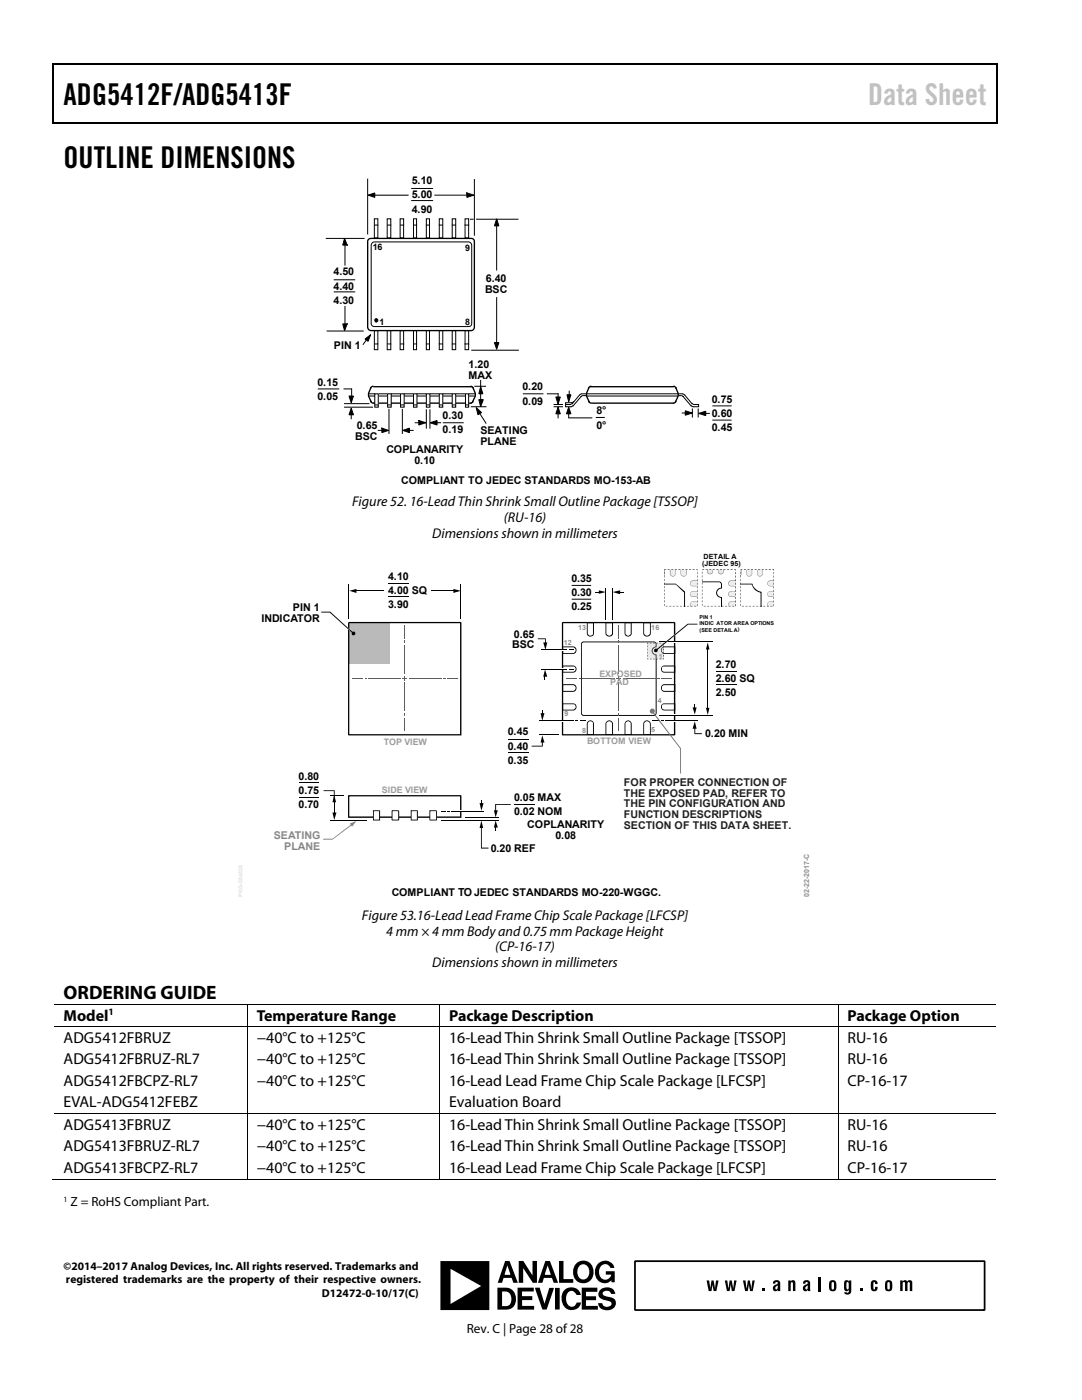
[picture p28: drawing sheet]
<svg xmlns="http://www.w3.org/2000/svg" width="216mm" height="279mm" viewBox="0 0 216 279" stroke-linecap="round" stroke-linejoin="round" font-family="sans-serif">
<defs><g id="words">
<g font-size="6">
<text x="12.7" y="21">ADG5412F/ADG5413F</text>
<text x="12.7" y="33.6">OUTLINE DIMENSIONS</text>
</g>
<text font-size="6" fill="#c0c0c0" x="173.2" y="21">Data Sheet</text>
<text font-size="3.9" x="12.7" y="199.3">ORDERING GUIDE</text>
<g font-size="3.2">
<text x="12.7" y="203.7">Model</text>
<text x="51.2" y="203.7">Temperature Range</text>
<text x="89.6" y="203.7">Package Description</text>
<text x="169.1" y="203.7">Package Option</text>
<text x="12.7" y="208.1">ADG5412FBRUZ</text>
<text x="51.2" y="208.1">−40°C to +125°C</text>
<text x="89.6" y="208.1">16-Lead Thin Shrink Small Outline Package [TSSOP]</text>
<text x="169.1" y="208.1">RU-16</text>
<text x="12.7" y="212.4">ADG5412FBRUZ-RL7</text>
<text x="51.2" y="212.4">−40°C to +125°C</text>
<text x="89.6" y="212.4">16-Lead Thin Shrink Small Outline Package [TSSOP]</text>
<text x="169.1" y="212.4">RU-16</text>
<text x="12.7" y="216.7">ADG5412FBCPZ-RL7</text>
<text x="12.7" y="221">EVAL-ADG5412FEBZ</text>
<text x="51.2" y="216.7">−40°C to +125°C</text>
<text x="89.6" y="216.7">16-Lead Lead Frame Chip Scale Package [LFCSP]</text>
<text x="89.6" y="221">Evaluation Board</text>
<text x="169.1" y="216.7">CP-16-17</text>
<text x="12.7" y="225.5">ADG5413FBRUZ</text>
<text x="51.2" y="225.5">−40°C to +125°C</text>
<text x="89.6" y="225.5">16-Lead Thin Shrink Small Outline Package [TSSOP]</text>
<text x="169.1" y="225.5">RU-16</text>
<text x="12.7" y="229.8">ADG5413FBRUZ-RL7</text>
<text x="51.2" y="229.8">−40°C to +125°C</text>
<text x="89.6" y="229.8">16-Lead Thin Shrink Small Outline Package [TSSOP]</text>
<text x="169.1" y="229.8">RU-16</text>
<text x="12.7" y="234.1">ADG5413FBCPZ-RL7</text>
<text x="51.2" y="234.1">−40°C to +125°C</text>
<text x="89.6" y="234.1">16-Lead Lead Frame Chip Scale Package [LFCSP]</text>
<text x="169.1" y="234.1">CP-16-17</text>
</g>
<g font-size="2.8">
<text x="70.3" y="101">Figure 52. 16-Lead Thin ShrinkSmall Outline Package [TSSOP]</text>
<text x="86.3" y="107.3">Dimensions shown in millimeters</text>
<text x="100.5" y="104.2">(RU-16)</text>
<text x="72.2" y="183.5">Figure 53.16-Lead Lead Frame Chip Scale Package [LFCSP]</text>
<text x="77.1" y="186.7">4 mm × 4 mm Body and 0.75 mm Package Height</text>
<text x="98.8" y="189.9">(CP-16-17)</text>
<text x="86.3" y="193">Dimensions shown in millimeters</text>
</g>
<g font-size="2.6">
<text x="14.1" y="240.8">Z = RoHS Compliant Part.</text>
<text x="93.2" y="266">Rev. C | Page 28 of 28</text>
</g>
<g font-size="2.3">
<text x="12.7" y="253.5">©2014–2017 Analog Devices, Inc. All rights reserved. Trademarks and</text>
<text x="13.2" y="256.1">registered trademarks are the property of their respective owners.</text>
<text x="64.2" y="258.8">D12472-0-10/17(C)</text>
</g>
<g font-size="2.1">
<text x="82.2" y="36.8">5.10</text>
<text x="82.2" y="39.6">5.00</text>
<text x="82.2" y="42.4">4.90</text>
<text x="66.6" y="55">4.50</text>
<text x="66.6" y="57.8">4.40</text>
<text x="96.8" y="58.5">BSC</text>
<text x="97" y="56.4">6.40</text>
<text x="66.6" y="60.7">4.30</text>
<text x="66.6" y="69.6">PIN 1</text>
<text x="63.4" y="77">0.15</text>
<text x="93.5" y="73.4">1.20</text>
<text x="93.5" y="75.6">MAX</text>
<text x="104.2" y="77.9">0.20</text>
<text x="63.4" y="79.8">0.05</text>
<text x="88.3" y="83.6">0.30</text>
<text x="104.2" y="80.8">0.09</text>
<text x="119" y="82.7">8°</text>
<text x="142" y="80.3">0.75</text>
<text x="142" y="83.2">0.60</text>
<text x="70.8" y="87.7">BSC</text>
<text x="71.2" y="85.6">0.65</text>
<text x="88.3" y="86.4">0.19</text>
<text x="95.9" y="86.7">SEATING</text>
<text x="95.9" y="88.8">PLANE</text>
<text x="119" y="85.6">0°</text>
<text x="142" y="86">0.45</text>
<text x="77.1" y="90.4">COPLANARITY</text>
<text x="82.7" y="92.5">0.10</text>
<text x="80.1" y="96.7">COMPLIANT TO JEDEC STANDARDS MO-153-AB</text>
<text x="77.4" y="115.7">4.10</text>
<text x="77.4" y="118.6">4.00 SQ</text>
<text x="114" y="116.1">0.35</text>
<text x="114" y="119">0.30</text>
<text x="52.2" y="124">INDICATOR</text>
<text x="58.5" y="121.9">PIN 1</text>
<text x="77.4" y="121.4">3.90</text>
<text x="114" y="121.8">0.25</text>
<text x="102.2" y="129.4">BSC</text>
<text x="102.6" y="127.3">0.65</text>
<text x="142.8" y="133.2">2.70</text>
<text x="142.8" y="136.1">2.60 SQ</text>
<text x="142.8" y="138.9">2.50</text>
<text x="101.3" y="146.8">0.45</text>
<text x="101.3" y="149.6">0.40</text>
<text x="140.7" y="147.1">0.20 MIN</text>
<text x="59.6" y="155.6">0.80</text>
<text x="101.3" y="152.4">0.35</text>
<text x="59.6" y="158.5">0.75</text>
<text x="59.6" y="161.3">0.70</text>
<text x="102.6" y="159.9">0.05 MAX</text>
<text x="102.6" y="162.7">0.02 NOM</text>
<text x="105.2" y="165.2">COPLANARITY</text>
<text x="110.8" y="167.4">0.08</text>
<text x="97.9" y="170">0.20 REF</text>
<text x="78.2" y="178.9">COMPLIANT TO JEDEC STANDARDS MO-220-WGGC.</text>
</g>
<g font-size="2.1" fill="#231f20">
<text x="124.5" y="156.8">FOR PROPER CONNECTION OF</text>
<text x="124.5" y="159">THE EXPOSED PAD, REFER TO</text>
<text x="124.5" y="161.1">THE PIN CONFIGURATION AND</text>
<text x="124.5" y="163.3">FUNCTION DESCRIPTIONS</text>
<text x="124.5" y="165.4">SECTION OF THIS DATA SHEET.</text>
</g>
<g font-size="2.1" fill="#86888b">
<text x="54.6" y="167.5">SEATING</text>
<text x="56.7" y="169.6">PLANE</text>
</g>
<text font-size="1.9" x="21.7" y="202.6">1</text>
<g font-size="1.8">
<text x="74.4" y="50">16</text>
<text x="92.8" y="50">9</text>
<text x="75.7" y="64.8">1</text>
<text x="92.8" y="64.8">8</text>
</g>
<g font-size="1.8" fill="#9a9c9e">
<text x="119.6" y="135.1">EXPOSED</text>
<text x="121.8" y="136.7">PAD</text>
<text x="76.6" y="148.6">TOP VIEW</text>
<text x="117.2" y="148.4">BOTTOM VIEW</text>
<text x="76.2" y="158.3">SIDE VIEW</text>
</g>
<text font-size="1.6" x="12.7" y="239.9">1</text>
<g font-size="1.4">
<text x="140.1" y="112.9">(JEDEC 95)</text>
<text x="140.4" y="111.5">DETAIL A</text>
</g>
<g font-size="1.4" fill="#888a8d">
<text x="115.3" y="125.7">13</text>
<text x="130" y="125.7">16</text>
<text x="112.5" y="128.8">12</text>
<text x="131.5" y="131.4">1</text>
<text x="112.6" y="143">9</text>
<text x="131.3" y="140.3">4</text>
<text x="116.2" y="146.2">8</text>
<text x="130" y="146.2">5</text>
</g>
<text font-size="1.4" fill="#8d8d8d" x="161.5" y="179.1" transform="rotate(-90 161.5 179.1)">02-22-2017-C</text>
<g font-size="1.1">
<text x="139.6" y="123.5">PIN 1</text>
<text x="139.6" y="124.8">INDIC ATOR AREA OPTIONS</text>
<text x="139.6" y="126.1">(SEE DETAIL A)</text>
</g>
</g></defs>
<path d="M10.5 12.7h.3v1h-.3zM198.8 12.7h.2v1h-.2zM198.8 12.7h.2v.3h-.2zM198.8 24.4h.2v.3h-.2z" fill="#000"/>
<path d="M10.5 12.8h188.3M10.7 13.7v11M198.9 13.7v11M10.5 24.5h188.3" fill="none" stroke="#000" stroke-width=".25"/>
<g fill="none" stroke="#000" stroke-width=".2">
<path d="M73.4 35.8v10.9M94.7 35.8v11.1M74.2 48.5l.5-.2h18.2a.93 .93 0 0 1 1.2 .7v14.4a1.62 1.62 0 0 1-.3 1.7l-18.2 .1a1.42 1.42 0 0 1-1.5-.4v-15.8zM74.7 43.7h.7v3.8h-.7zM74.8 44.9h.6M77.3 43.7h.7v3.8h-.7zM77.3 44.9h.7M79.8 43.7h.7v3.8h-.7zM79.9 44.9h.6M82.5 43.7h.6v3.8h-.6zM82.5 44.9h.6M85.1 43.7h.6v3.8h-.6z"/>
<path d="M85.1 44.9h.6M87.7 43.7h.6v3.8h-.6zM87.7 44.9h.6M90.2 43.7h.7v3.8h-.7zM90.2 44.9h.6M92.8 43.7h.7v3.8h-.7zM92.8 44.9h.7M93.9 43.8h.5M95.1 43.8h8.3M73.4 67.5l-.9 1.2M73.6 79h21.1M73.6 78.6h21.1"/>
<path d="M74.7 66h.7v3.8h-.7zM74.8 68.6h.6M77.3 66h.7v3.8h-.7zM77.3 68.6h.7M79.8 66h.7v3.8h-.7zM79.9 68.6h.6M82.5 66h.6v3.8h-.6zM82.5 68.6h.6M85.1 66h.6v3.8h-.6zM85.1 68.6h.6M87.7 66h.6v3.8h-.6zM87.7 68.6h.6"/>
<path d="M90.2 66h.7v3.8h-.7zM90.2 68.6h.6M92.8 66h.7v3.8h-.7zM92.8 68.6h.7M94.1 69.9h9.3M10.8 200.4h188M10.8 204.9h188M49.3 200.5v4.4M49.3 205v17.2M87.7 200.5v4.4M87.7 205v17.2M167.2 200.5v4.4"/>
<path d="M167.2 205v17.2M10.5 235.4h38.8M10.8 222.3h188M49.3 222.4v13.1M49.4 235.4h38.2M87.7 222.4v13.1M87.8 235.4h79.3M167.2 222.4v13.1M167.3 235.4h31.5"/>
</g>
<path d="M73.5 47.8l.6-.2h19.3a.99 .99 0 0 1 1.3 .6v16.1a1.73 1.73 0 0 1-.4 1.6l-18.7 .1a2.88 2.88 0 0 1-2.1-.2l-.1-.5v-16.9zM74 77.4l-.5 1.1v.5l.6 1.2M74.5 77.1l-.4 .2-.2 .2M74.6 77.2h19.5M93.9 77.1l.4 .2 .2 .2M94.4 77.4l.4 1.1v.5l-.5 1.2M74 80l.1 .3 .5 .2h19.4M94.4 80l-.1 .3-.4 .2" fill="none" stroke="#000" stroke-width=".27"/>
<g fill="#000" stroke="#000" stroke-width=".2">
<path d="M72.8 67.7l1.2-.9-.6 1.3z"/>
<circle cx="75.1" cy="63.9" r=".33"/>
</g>
<path d="M77.3 78.6h.8v2.7h-.8z" fill="#fff"/>
<path d="M77.3 78.6h.8v2.7h-.8zM77.3 80.8h.7" fill="none" stroke="#000" stroke-width=".2"/>
<path d="M79.9 78.6h.7v2.7h-.7z" fill="#fff"/>
<path d="M79.9 78.6h.7v2.7h-.7zM80 80.8h.5" fill="none" stroke="#000" stroke-width=".2"/>
<path d="M82.5 78.6h.7v2.7h-.7z" fill="#fff"/>
<path d="M82.5 78.6h.7v2.7h-.7zM82.6 80.8h.5" fill="none" stroke="#000" stroke-width=".2"/>
<path d="M85.1 78.6h.7v2.7h-.7z" fill="#fff"/>
<path d="M85.1 78.6h.7v2.7h-.7zM85.2 80.8h.5" fill="none" stroke="#000" stroke-width=".2"/>
<path d="M87.7 78.6h.6v2.7h-.6z" fill="#fff"/>
<path d="M87.7 78.6h.6v2.7h-.6zM87.7 80.8h.6" fill="none" stroke="#000" stroke-width=".2"/>
<path d="M90.2 78.6h.7v2.7h-.7z" fill="#fff"/>
<path d="M90.2 78.6h.7v2.7h-.7zM90.3 80.8h.5" fill="none" stroke="#000" stroke-width=".2"/>
<path d="M92.9 78.6h.6v2.7h-.6z" fill="#fff"/>
<g fill="none" stroke="#000" stroke-width=".2">
<path d="M70.2 77.6v2.2M92.9 78.6h.6v2.7h-.6zM94.7 77.1h2.2M95.5 79.8h.9l-.5 1.4zM95.9 75.9v4.7M95.9 77.2l.5 1.4h-.9zM68.7 81.3h5.6M68.7 80.6h4.9M70.1 82.3v1.3M75.5 85.9h1.4M76.2 85.4l1.3 .5-1.3 .4zM77.6 81.7v4.8"/>
<path d="M80.3 81.7v4.8M81 85.9h1.4M82.8 84.4h1.5M83.6 83.9l1.4 .5-1.4 .4zM85.1 81.8v3.6M85.8 81.8v3.6M86.5 84.4h1.4M92.9 80.8h.6M94 81.2h3M95.5 82.2l1.5 2.3M114.6 80.1l-.7 .3"/>
</g>
<path d="M69.6 79h.9l-.4 1.4zM70.1 81.4l.4 1.4h-.9zM80.4 85.9l1.3-.5v.9zM85.8 84.4l1.4-.5v.9zM95 81.3l1.1 1-.7 .5z" fill="#000" stroke="#000" stroke-width=".2"/>
<path d="M95.9 77.2l.5 1.4h-.9zM95.5 79.8h.9l-.5 1.4z" fill="#000"/>
<g fill="#000">
<path d="M76.2 85.4l1.3 .5-1.3 .4zM81 85.9h1.4z"/>
<path d="M83.6 83.9l1.4 .5-1.4 .4zM86.5 84.4h1.4z"/>
</g>
<path d="M112.9 80.4h.9l-.9 .3z" fill="#fff"/>
<g fill="none" stroke="#000" stroke-width=".2">
<path d="M74.1 38.9h7.3M82.1 37.6h4.2M86.8 38.9h6.6M93.2 38.5l1.4 .4-1.4 .5zM65.1 47.6h7.5M66.7 55.8h4.1M66.7 58.3h4.1M68.7 47.6l.6 1.3h-.9zM68.8 48v4.9M82.1 40h4.2M99.1 44.6v9.3M99.1 59.4v9.6"/>
<path d="M63.5 77.6h4.1M65.3 66.1h7.2M68.4 64.6h.9l-.6 1.4zM68.8 61.2v4.5M104.4 78.6h3.9M111.4 78.6v1.3M113.6 78.1v1.4M116 79.1l-1.6 1.9M116.3 79l-.4 .2M116.4 79h.5M116.9 78.6l-1.1 .1-1.6 1.9M117.1 78.6h18.1"/>
<path d="M117.1 79h18.1M135.4 78.6l1.1 .1 1.6 1.9M135.4 79h.4M135.9 79l.5 .2M136.3 79.1l1.6 1.9M88.5 84.4h3.9M110.6 81.2h1.6M110.6 80.7h1.6M111.4 82.1v1.3M113.5 83.4h4.6M113.5 82v1.3M113.7 80.7h-.8v.5h1"/>
<path d="M113.8 80.4h-.9v.3M114.2 80.5l-.5 .2M114.4 80.9l-.6 .3M119 83.3h1.6M136.1 82.4h1.4M138.1 80.5l.5 .2M138.2 81.6v1.6M138.5 80.7h.9v.5l-1.2-.1-.3-.2M139.3 81.6v1.6M140.1 82.5h1.4M142.2 81h3.7M142.2 83.8h3.7"/>
</g>
<path d="M117.5 77.4l-.5 1.1v.5l.6 1.2M117.8 77.2h16.5M118 77.1l-.4 .2-.2 .2M134.3 77.1l.5 .2 .2 .2M134.9 77.4l.4 1.1v.5l-.5 1.2M117.5 80l.1 .3 .5 .2M134.9 80l-.1 .3-.5 .2h-16.1" fill="none" stroke="#000" stroke-width=".27"/>
<path d="M73.4 38.9l1.4-.4v.9zM99.1 43.7l.4 1.4h-.8zM98.7 68.4h.8l-.4 1.3zM110.9 79.2h.9l-.4 1.4zM113.1 78.8h.8l-.4 1.4zM111.4 81.3l.4 1.3h-.9zM113.5 81.3l.4 1.3h-.9zM136.7 82l1.5 .4-1.5 .5zM139.4 82.5l1.4-.4v.9z" fill="#000" stroke="#000" stroke-width=".2"/>
<path d="M93.2 38.5l1.4 .4-1.4 .5zM74.1 38.9h7.3z" fill="#000"/>
<path d="M68.7 47.6l.6 1.3h-.9zM68.4 64.6h.9l-.6 1.4z" fill="#000"/>
<path d="M74.8 78.6h.7v2.7h-.7z" fill="#fff"/>
<path d="M68.6 77.6h1.5M74.8 78.6h.7v2.7h-.7zM109.2 78.6h2.2M74.9 80.8h.5M143 134h4M143 136.6h4" fill="none" stroke="#000" stroke-width=".2"/>
<path d="M69.7 124.4h8v8h-8z" fill="#b5b7b9"/>
<g fill="none" stroke="#000" stroke-width=".2">
<path d="M69.6 116.6v7M77.6 116.5h4M77.6 119.1h4M92 116.6v7M59.8 156.2h3.9M59.8 159.1h3.9M101.5 147.5h4.1M101.5 150.2h4.1M107.6 146.7h3.9M65.9 163.7h7.3M88 163.7h11.5M92.9 163.1h6.6"/>
<path d="M102.6 160.5h4.2"/>
</g>
<g fill="#000">
<path d="M108.4 128.2h.8l-.4 1.5zM108.6 134.8h.2v1h-.2zM107.3 127.4h1.6v1.1h-.1v-.9h-1.5zM108.8 133.6l.4 1.4h-.8zM69.5 158.7h22.5l.1 .1v4.4h-22.7v-4.3h.3v4h22.1v-4h-22.3zM107.9 142.3h.7l-.4 1.5zM108.1 141.7h.2v.9h-.2zM106.1 148.8h2v-.9h.2v1.1h-2.2zM108.2 146.8l.4 1.4h-.7zM95.7 160.3h.8l-.4 1.5zM96 159.7h.1v.9h-.1zM96.1 163.7l.3 1.5h-.7z"/>
<path d="M96 165h.1v4.2h1.4v.2h-1.5zM98.6 161.7h.7l-.4 1.4zM98.8 164.8h.2v1h-.2zM98.9 163.7l.4 1.5h-.7zM98.8 160.5h3.1v.1h-2.9v1.4h-.2z"/>
</g>
<path d="M141.2 129.3v12.2" fill="none" stroke="#010101" stroke-width=".2"/>
<g fill="#010101">
<path d="M141.2 128.2l.4 1.4h-.7z"/>
<path d="M140.9 141.3h.7l-.4 1.4z"/>
</g>
<path d="M64.6 157.7h2.2v2.2h-.2v-2h-2zM66.3 162.2h.8l-.4 1.5zM66.7 158.6l.4 1.5h-.8z" fill="#000"/>
<path d="M66.7 159.8v2.6" fill="none" stroke="#000" stroke-width=".2"/>
<path d="M86 117.9h4.7" fill="none" stroke="#010101" stroke-width=".2"/>
<path d="M90.5 117.5l1.5 .4-1.5 .4z" fill="#010101"/>
<path d="M70.9 117.9h5.6" fill="none" stroke="#010101" stroke-width=".2"/>
<path d="M69.7 117.9l1.4-.4v.8z" fill="#010101"/>
<path d="M116.2 128.1l14.3-.1a.71 .71 0 0 1 .5 .7 .71 .71 0 0 1-.6 .7l-.3 .5a.66 .66 0 0 1 .8-.8l-.1-.2a.64 .64 0 0 0-.2-.6 .64 .64 0 0 0-.6-.1h-13.5l-.3 .2v14.1l.3 .2 14.1-.1 .2-.3 .1-11.6a.74 .74 0 0 1-.9-.8h.1a1.24 1.24 0 0 0 .9 .8v11.6a.85 .85 0 0 1-1 .6h-13.5a.85 .85 0 0 1-.6-1.1v-13.2zM69.4 124.3l.2-.2 22.5 .1v22.5l-.1-.2v.2h-.2v-22.3h-22.1v4.8v17.3h22.3l.1 .3h-22.6zM112.2 124.2l22.4-.1 .1 .1v22.5h-.1v-.2l-.1 .2v-22.3h-22.1v22.1h22.2v.2h.1l-22.5 .1z" fill="#000"/>
<g fill="#fff">
<path d="M69.4 125.3l.6 .4-.2 .2-.5-.4z"/>
<path d="M123.4 136.5h.3v.5h-.3z"/>
</g>
<g fill="#000">
<path d="M112.2 136.5h2.1v.2h-1.9v1.2h1.9a.62 .62 0 0 0 .6-.6 .62 .62 0 0 0-.6-.6v-.2a.8 .8 0 0 1 .7 1.1 .8 .8 0 0 1-1.1 .5h-1.7zM112.2 132.8h2.1v.2h-1.9v1.1h1.9a.54 .54 0 0 0 .6-.6 .54 .54 0 0 0-.6-.5v-.1a.68 .68 0 0 1 .7 .8 .68 .68 0 0 1-.8 .5h-2zM112.2 129h2.1v.2h-1.9v1.1h1.9a.63 .63 0 0 0 .6-.6 .63 .63 0 0 0-.6-.6 .71 .71 0 0 1 .8 .7 .71 .71 0 0 1-.8 .7h-2.1zM117.1 124.2h1.4v2.2h-.2v-2h-1v2a.6 .6 0 0 0 .5 .5 .6 .6 0 0 0 .6-.5h.1a.75 .75 0 0 1-1 .6 .75 .75 0 0 1-.4-1.1zM120.8 124.2h1.5v2.2h-.2v-2h-1.1v2a.66 .66 0 0 0 .6 .5 .66 .66 0 0 0 .6-.5h.1a.79 .79 0 0 1-1 .6 .79 .79 0 0 1-.5-1.1zM124.6 124.2h1.4v2.2h-.1l-.1-2h-1v2a.55 .55 0 0 0 .5 .5 .55 .55 0 0 0 .6-.5h.1a.75 .75 0 0 1-.9 .6 .75 .75 0 0 1-.5-1.1zM128.4 124.2h1.5v2.2h-.2v-2h-1.2v2a.67 .67 0 0 0 .6 .5 .67 .67 0 0 0 .7-.5h.1a.79 .79 0 0 1-1.1 .6 .79 .79 0 0 1-.4-1.1zM132.1 136.8l.2-.2 .2-.1v.2a.65 .65 0 0 0-.4 .8 .65 .65 0 0 0 .9 .4h1.6v-1.2h-2.1v-.2h2.2v1.6h-2.2a.8 .8 0 0 1-.4-1.3zM132.1 133l.4-.2v.2a.53 .53 0 0 0-.4 .6 .53 .53 0 0 0 .6 .5h1.9v-1.1h-2.1v-.2h2.2v1.4h-2.2a.71 .71 0 0 1-.6-.4 .71 .71 0 0 1 .2-.8zM132.1 129.2l.4-.1a.66 .66 0 0 0-.4 .8 .66 .66 0 0 0 .9 .4h1.6v-1.1h-2.1v-.2h2.2v1.5h-2.2a.79 .79 0 0 1-.4-1.3zM112.2 140.4h2.1v.1h-1.9v1.1h1.9a.59 .59 0 0 0 .6-.6 .59 .59 0 0 0-.6-.5 .68 .68 0 0 1 .7 .7 .68 .68 0 0 1-.8 .6h-2zM117.3 144a.69 .69 0 0 1 .8-.2 .69 .69 0 0 1 .4 .7h-.1a.58 .58 0 0 0-.6-.6 .58 .58 0 0 0-.5 .7v1.9h1v-2h.2v2.2h-1.4v-2.2z"/>
<path d="M121 144a.67 .67 0 0 1 .8-.2 .67 .67 0 0 1 .4 .7h-.1a.62 .62 0 0 0-.8-.5 .62 .62 0 0 0-.3 .9v1.6h1.1v-2h.2v2.2h-1.5v-2.2zM124.9 144a.63 .63 0 0 1 .7-.2 .63 .63 0 0 1 .4 .7h-.1a.54 .54 0 0 0-.6-.5 .54 .54 0 0 0-.5 .6v1.9h1.1v-2h.1v2.2h-1.4v-2.2zM128.6 144a.68 .68 0 0 1 .8-.2 .68 .68 0 0 1 .4 .7 .67 .67 0 0 0-.9-.5 .67 .67 0 0 0-.4 .9v1.6h1.2v-2h.2v2.2h-1.5v-2.2zM132.1 140.6l.4-.1a.62 .62 0 0 0-.4 .8 .62 .62 0 0 0 .9 .3h1.6v-1.1h-2.1v-.1h2.2v1.4h-2.2a.74 .74 0 0 1-.4-1.2z"/>
</g>
<path d="M112 133.3h.6v.3h-.6z" fill="#fff"/>
<path d="M112.8 133.5h.4v.1h-.4zM113.5 133.5h1v.1h-1z" fill="#000"/>
<path d="M108 133.5h4.6" fill="none" stroke="#000" stroke-width=".2"/>
<path d="M112 129.6h.6v.3h-.6z" fill="#fff"/>
<g fill="#000">
<path d="M64.1 122.1h1.8l4.7 4.2-.1 .2-4.7-4.2h-1.7zM112.8 129.6h.4v.2h-.4zM113.5 129.6h1v.2h-1z"/>
<circle cx="70.5" cy="126.4" r=".38"/>
</g>
<path d="M108 129.7h4.6" fill="none" stroke="#000" stroke-width=".2"/>
<g fill="#fff">
<path d="M131.6 142.8h3.6z"/>
<path d="M131.6 142.6h3.6v.3h-3.6z"/>
<path d="M131.6 128.1h3.6z"/>
<path d="M131.6 127.9h3.6v.3h-3.6z"/>
</g>
<path d="M120.9 117.5v6.2M122.2 117.5v6.2M131.5 128.1h10.7M131.5 142.8h10.7" fill="none" stroke="#000" stroke-width=".2"/>
<g fill="#000">
<path d="M118.8 118.1h.9v.2h-.9zM119.5 117.8l1.4 .4-1.4 .3zM123.5 118.1h.9v.2h-.9zM122.2 118.2l1.5-.4v.8z"/>
<path d="M114.1 116.7v.2h3.9v-.2zM114.1 119.5v.2h3.9v-.2z"/>
</g>
<path d="M74.5 161.8h1.2v1.9h-1.2z" fill="#fff"/>
<path d="M74.4 161.8h1.4v1.9h-1.4v-1.9h.2v1.8h1v-1.7z" fill="#000"/>
<path d="M78.2 161.8h1.4v1.9h-1.4z" fill="#fff"/>
<path d="M78.1 161.8h1.6l-.1 1.9h-1.5v-1.9h.2v1.8h1.2v-1.7z" fill="#000"/>
<path d="M82 161.8h1.3v1.9h-1.3z" fill="#fff"/>
<path d="M82 161.8h1.4v1.9h-1.4v-1.9h.1v1.8h1.1v-1.7z" fill="#000"/>
<path d="M85.8 161.8h1.3v1.9h-1.3z" fill="#fff"/>
<path d="M85.7 161.8h1.5l-.1 1.9h-1.4v-1.9h.2v1.8h1.1v-1.7z" fill="#000"/>
<g fill="#58595b">
<path d="M80.7 134.9l.1 .9z"/>
<path d="M80.3 135.3l.9 .1z"/>
<path d="M80.7 142.3l.1 .6z"/>
</g>
<path d="M80.8 143.3v2.5" fill="none" stroke="#58595b" stroke-width=".2"/>
<path d="M80.7 127.8l.1 .6z" fill="#58595b"/>
<path d="M73.6 135.4h6.4M80.8 124.8v2.7" fill="none" stroke="#58595b" stroke-width=".2"/>
<path d="M72.8 135.3l.4 .1z" fill="#58595b"/>
<path d="M70.3 135.4h2M81.7 135.4h6.4" fill="none" stroke="#58595b" stroke-width=".2"/>
<path d="M88.4 135.3l.5 .1z" fill="#58595b"/>
<path d="M80.8 128.8v5.6M80.8 136.2v5.7M89.3 135.4h2.1" fill="none" stroke="#58595b" stroke-width=".2"/>
<g fill="#58595b">
<path d="M123.4 134.9l.1 .9z"/>
<path d="M123 135.3l.9 .1z"/>
<path d="M123.4 142.3l.1 .6z"/>
</g>
<path d="M123.4 143.3v2.5" fill="none" stroke="#58595b" stroke-width=".2"/>
<path d="M123.4 127.8l.1 .6z" fill="#58595b"/>
<path d="M116.3 135.4h6.4M123.4 124.8v2.7" fill="none" stroke="#58595b" stroke-width=".2"/>
<path d="M115.5 135.3l.3 .1z" fill="#58595b"/>
<path d="M112.9 135.4h2.1M124.4 135.4h6.3" fill="none" stroke="#58595b" stroke-width=".2"/>
<path d="M131.1 135.3l.5 .1z" fill="#58595b"/>
<path d="M123.4 128.8v5.6M123.4 136.2v5.7M132 135.4h2" fill="none" stroke="#58595b" stroke-width=".2"/>
<path d="M65.9 158.8h2.7" fill="none" stroke="#000" stroke-width=".2"/>
<path d="M112 143.8h.6v.2h-.6z" fill="#fff"/>
<path d="M107.6 143.8h6.8" fill="none" stroke="#000" stroke-width=".2"/>
<path d="M114.8 143.8h.5v.1h-.5zM115.7 143.8h1.1v.1h-1.1z" fill="#000"/>
<path d="M91.6 161.7h.6v.3h-.6z" fill="#fff"/>
<path d="M90.1 161.9h6.5" fill="none" stroke="#000" stroke-width=".2"/>
<path d="M88 161.8h1v.2h-1zM89.3 161.8h.6v.2h-.6z" fill="#000"/>
<path d="M134.3 143.8h.5v.2h-.5z" fill="#fff"/>
<path d="M132.8 143.8h6.5" fill="none" stroke="#000" stroke-width=".2"/>
<path d="M130.2 143.8h1.4v.1h-1.4zM132 143.8h.5v.1h-.5zM138.2 141.2h.8l-.4 1.4zM138.6 140.5h.1v1h-.1zM138.6 143.9l.4 1.5h-.8zM138.6 145.2h.1v1.1h1.4v.2h-1.5z" fill="#000"/>
<g fill="#808385">
<path d="M64.5 167.4h1.8l3.8-2.9 .2 .1-4 3h-1.8z"/>
<path d="M69.8 164.4l1.3-.6-.8 1.2z"/>
</g>
<g fill="#717476">
<path d="M130 141.8h.2l5.7 7.6-.1 5-.1-5-5.7-7.4z"/>
<circle cx="130.2" cy="141.9" r=".51"/>
</g>
<g fill="#e5e6e7">
<path d="M131.6 130.5h.4v.9h-.4z"/>
<path d="M132.2 129.3l-.1 .7 .3 .3v-1.1zM131.6 130.4h.4v1h-.4zM129.2 128.3v3.2h1.6v-.7a.65 .65 0 0 1-.7-.9 1.21 1.21 0 0 0 .9 .8v.8h1.4v-1a.82 .82 0 0 1-.5-.7 .82 .82 0 0 1 .5-.8v-.7h-1.5l.1 .8a1.19 1.19 0 0 0-.9 .8h-.1a.95 .95 0 0 1 .8-.9l-.1-.7z"/>
</g>
<g fill="#616365">
<path d="M132.2 129.1l.2-.1v.2a.66 .66 0 0 0-.3 .6 .66 .66 0 0 0 .3 .6v.1a.8 .8 0 0 1-.2-1.4z"/>
<path d="M130 129.9a.96 .96 0 0 0 .8 .9v.7h.2v-.8a1.21 1.21 0 0 1-.9-.8zM130.7 128.3l.1 .7a.65 .65 0 0 0-.7 .9 1.19 1.19 0 0 1 .9-.8v-.7z"/>
</g>
<g fill="#000">
<path d="M129.2 128.3l.2 .1h-.2v.2zM129.2 131.3l.2 .3h-.2zM132.2 128.4l.2-.1v.3zM132.2 131.6l.2-.3v.3z"/>
<path d="M129.2 128.8v.4zM129.2 129.5v.3zM129.2 130.1v.3zM129.2 130.7v.3z"/>
<path d="M129.7 131.5l.3 .1zM130.3 131.5l.4 .1zM130.9 131.5l.4 .1zM131.6 131.5l.4 .1z"/>
<path d="M131.6 128.3l.4 .1zM130.9 128.3l.4 .1zM130.3 128.3l.4 .1zM129.7 128.3l.3 .1z"/>
<path d="M132.3 130.7v.3h.1v-.3zM132.3 130.1v.3h.1v-.3zM132.3 129.5v.3h.1v-.3zM132.3 128.8v.4h.1v-.4z"/>
</g>
<path d="M131.8 128.9l3.5-2.8 .1 .2-3.5 2.8z" fill="#fff"/>
<g fill="#000">
<path d="M130.8 129.7l6.4-5.2h2v.2h-1.9l-6.4 5.2z"/>
<circle cx="130.9" cy="129.8" r=".36"/>
</g>
<path d="M153.4 116h.9v.9h-.7a.48 .48 0 0 1-.4-.3 .48 .48 0 0 1 .2-.6z" fill="#eceded"/>
<path d="M153.3 116l.3-.2h.7v.2a.97 .97 0 0 0-1.1 .2 .5 .5 0 0 0 .1 .6 .5 .5 0 0 0 .5 .1l.5 .1a.94 .94 0 0 1-1.2-.5z" fill="#707275"/>
<path d="M153.4 118.1h.9v.9h-.9a.53 .53 0 0 1 0-.9z" fill="#eceded"/>
<path d="M153.4 118.1h.9a1.04 1.04 0 0 0-1.1 .2v.3l.2 .4h.9v.1a.93 .93 0 0 1-1.2-.5z" fill="#707275"/>
<path d="M153.4 120.2l.9-.1v.9h-.9a.52 .52 0 0 1 0-.8z" fill="#eceded"/>
<path d="M153.4 120.1h.9a1.07 1.07 0 0 0-1.1 .3v.3l.2 .3h-.2a.7 .7 0 0 1 .2-.9z" fill="#707275"/>
<path d="M151.2 113.7l.9 .1a1.03 1.03 0 0 1-.2 1.1l-.3 .1a.49 .49 0 0 1-.4-.7z" fill="#eceded"/>
<path d="M151.1 113.7l.1 .8a.5 .5 0 0 0 .6 .4 .5 .5 0 0 0 .3-.6l.1-.6v.8a.59 .59 0 0 1-.7 .6 .59 .59 0 0 1-.4-.8z" fill="#707275"/>
<path d="M149 113.7l1 .1a1 1 0 0 1-.3 1.1l-.2 .1-.4-.3z" fill="#eceded"/>
<path d="M148.9 113.7l.1 .1a1.2 1.2 0 0 0 .2 1.1 .54 .54 0 0 0 .6 0 .54 .54 0 0 0 .2-.6l.1-.6v.8a.6 .6 0 0 1-.7 .6 .6 .6 0 0 1-.5-.8z" fill="#707275"/>
<path d="M147.7 113.7h.2v.8l-.2 .3z" fill="#eceded"/>
<path d="M147.9 113.7l.1 .8-.3 .5 .2-.5z" fill="#707275"/>
<path d="M147.7 116.5l2.5 .1a2.39 2.39 0 0 0 1.8 1.6v2.9h-.2l.1-2.9a1.75 1.75 0 0 1-1.9-1.6h.1h-2.4z" fill="#000"/>
<path d="M138 116h1.2l-.1 .9a1.39 1.39 0 0 1-1.3-.2v-.5z" fill="#eceded"/>
<path d="M137.8 116l.4-.2h1l-.1 .2a1.19 1.19 0 0 0-1.3 .2 .52 .52 0 0 0 .1 .6 .52 .52 0 0 0 .6 .1l.6 .1a1.35 1.35 0 0 1-1.4-.3v-.2z" fill="#707275"/>
<path d="M138 118.1h1.2l-.1 .9a1.43 1.43 0 0 1-1.3-.2v-.5z" fill="#eceded"/>
<path d="M137.9 118.1h1.2a1.28 1.28 0 0 0-1.3 .2v.3a.52 .52 0 0 0 .7 .4h.7l-.1 .1a1.33 1.33 0 0 1-1.4-.2v-.3z" fill="#707275"/>
<path d="M138 120.2l1.2-.1v.9h-1.3a.55 .55 0 0 1 .1-.8z" fill="#eceded"/>
<path d="M137.9 120.1h1.2a1.32 1.32 0 0 0-1.3 .3v.3l.1 .3h-.1a.71 .71 0 0 1 .1-.9z" fill="#707275"/>
<path d="M135.9 113.7l1 .1a1.03 1.03 0 0 1-.2 1.1 .54 .54 0 0 1-.6 0 .54 .54 0 0 1-.2-.6z" fill="#eceded"/>
<path d="M135.8 113.7l.1 .1a1.01 1.01 0 0 0 .3 1.1 .54 .54 0 0 0 .6 0 .54 .54 0 0 0 .1-.6v-.6l.2 .1a.96 .96 0 0 1-.7 1.3 .63 .63 0 0 1-.6-.8z" fill="#707275"/>
<path d="M133.8 113.7l.9 .1a1.2 1.2 0 0 1-.2 1.1 .53 .53 0 0 1-.6-.1 .53 .53 0 0 1-.1-.5z" fill="#eceded"/>
<path d="M133.7 113.7l.1 .1a1.03 1.03 0 0 0 .2 1.1 .5 .5 0 0 0 .6-.1 .5 .5 0 0 0 .1-.5l.1-.5a1.02 1.02 0 0 1-.5 1.3 .63 .63 0 0 1-.6-.8z" fill="#707275"/>
<path d="M132.5 113.7v1.1z" fill="#eceded"/>
<path d="M132.6 113.7l.1 .8-.2 .5z" fill="#707275"/>
<path d="M132.5 116.5h2.3l1.9 1.6v3h-.2v-2.8l-1.7-1.7h-2.3z" fill="#000"/>
<path d="M145.6 116h1.1v.9a1.22 1.22 0 0 1-1.2-.2l-.1-.2z" fill="#eceded"/>
<path d="M145.5 116l.3-.2h.9v.2h-.9a.51 .51 0 0 0-.4 .6 .51 .51 0 0 0 .7 .3l.6 .1a1.07 1.07 0 0 1-1.4-.5z" fill="#707275"/>
<path d="M145.6 118.1h1.1v.9a1.26 1.26 0 0 1-1.2-.2l-.1-.2z" fill="#eceded"/>
<path d="M145.5 118.2l.3-.2 .9 .1a1.13 1.13 0 0 0-1.2 .2l-.1 .3 .2 .4h1.1v.1a1.28 1.28 0 0 1-1.3-.2l-.1-.3z" fill="#707275"/>
<path d="M145.6 120.2l1.1-.1v.9h-1.1a.53 .53 0 0 1 0-.8z" fill="#eceded"/>
<path d="M145.5 120.2l.3-.2 .9 .1a1.16 1.16 0 0 0-1.2 .3v.6a.53 .53 0 0 1 0-.8z" fill="#707275"/>
<path d="M140.1 116h3.3a1.04 1.04 0 0 1 .6 1.4 .91 .91 0 0 0-.9 .9 .91 .91 0 0 0 1 .9v1.9h-.2v-1.9h.1a.94 .94 0 0 1-1.1-.9 .94 .94 0 0 1 1.1-.9h-.1l-.1-1-.1-.1-3.6-.1z" fill="#000"/>
<path d="M143.3 113.7l1 .1a.52 .52 0 0 1-.2 .6 .52 .52 0 0 1-.7-.1z" fill="#eaeaeb"/>
<path d="M143.3 113.7a.72 .72 0 0 0 .8 .7l.2-.7a.61 .61 0 0 1-.5 .9 .61 .61 0 0 1-.5-.9z" fill="#5c5d60"/>
<path d="M141.2 113.7l1 .1a.53 .53 0 0 1-.2 .6 .53 .53 0 0 1-.7-.1z" fill="#eaeaeb"/>
<path d="M141.1 113.7l.1 .1a.52 .52 0 0 0 .2 .6 .52 .52 0 0 0 .7-.1l.1-.6a.61 .61 0 0 1-.5 .9 .61 .61 0 0 1-.6-.9z" fill="#5c5d60"/>
<g fill="#000">
<path d="M141 255.5h.5l.2 1.8 .3-1.8h.4l.3 1.8 .2-1.8h.5l-.5 2.2h-.5l-.2-1.4-.2 1.4h-.6zM144.6 255.5h.5l.3 1.8 .2-1.8h.4l.3 1.8 .2-1.8h.5l-.4 2.2h-.6l-.2-1.4-.2 1.4h-.5zM148.3 255.5h.5l.2 1.8 .2-1.8h.4l.3 1.8 .2-1.8h.5l-.4 2.2h-.5l-.3-1.4-.2 1.4h-.5zM152.1 257.2h.5v.5h-.5zM157.3 255.5h.5v.3a.48 .48 0 0 1 .4-.3 .48 .48 0 0 1 .4 .2l.1 2h-.5v-1.6l-.2-.2-.2 .2v1.6h-.5zM163.3 254.8h.5v2.9h-.5zM171.6 257.2h.5v.5h-.5zM174 255.6a.69 .69 0 0 1 .8-.1 .69 .69 0 0 1 .3 .8h-.5v-.4h-.3v1.4h.2l.1-.5h.5a.7 .7 0 0 1-.6 .9 .7 .7 0 0 1-.7-.8v-1zM179.6 255.5h.5v.3l.3-.3h.4l.2 .3a.54 .54 0 0 1 .6-.3 .54 .54 0 0 1 .4 .4v1.8h-.5v-1.7l-.2-.1-.2 .1v1.7h-.5v-1.7l-.2-.1-.3 .2v1.6h-.5z"/>
<path d="M132.5 113.6v.2l.5-.1zM132.5 114.1l.1 .4zM132.5 114.8l.1 .4zM132.5 115.5l.1 .5zM132.5 116.2l.1 .4zM132.5 116.9l.1 .5zM132.5 117.6l.1 .5zM132.5 118.3l.1 .5zM132.5 119l.1 .5zM132.5 119.8l.1 .4zM132.5 120.5l.1 .4zM132.8 121l.4-.1zM133.5 121l.4-.1zM134.2 121l.4-.1zM134.9 121l.5-.1zM135.7 120.9l-.1 .1h.5zM136.3 121l.5-.1zM137.1 120.9v.1h.4zM137.8 120.9v.1h.4zM138.6 120.9l-.1 .1h.4zM139.2 120.6v.4zM139.2 119.8v.5zM139.2 119.1v.5zM139.2 118.4v.5zM139.2 117.7v.5zM139.2 117v.5zM139.2 116.3v.4zM139.2 115.6v.4zM139.2 114.9v.4zM139.2 114.2v.4zM138.9 113.6l.3 .1v.2l.1-.1-.1-.2zM138.2 113.6v.1h.4zM137.5 113.6v.1h.4zM136.8 113.6v.1h.4zM136.1 113.6v.1h.4zM135.4 113.6v.1h.4zM134.6 113.6v.1h.5zM133.9 113.6v.1h.5zM133.2 113.6v.1h.5z"/>
<path d="M140.1 113.6v.2l.4-.1v-.1zM140.1 114.1v.4zM140.1 114.8v.4zM140.1 115.6v.4v-.5zM140.1 116.3v.3v-.4zM140.1 116.9v.5zM140.1 117.7v.4v-.5zM140.1 118.4v.4v-.5zM140.1 119v.5zM140.1 119.8v.4v-.4zM140.1 120.6v.3v-.4zM140.4 120.9l.5 .1zM141.1 120.9l.5 .1zM141.8 120.9l.5 .1zM142.5 120.9l.5 .1zM143.3 120.9l.4 .1zM144 120.9l.4 .1zM144.7 120.9l.4 .1zM145.4 120.9l.4 .1zM146.1 120.9l.4 .1zM146.7 120.6l.1 .4v-.4zM146.7 119.8l.1 .5v-.5zM146.7 119.1l.1 .5v-.5zM146.7 118.4l.1 .5v-.5zM146.7 117.7l.1 .5v-.5zM146.7 117l.1 .5v-.5zM146.7 116.3l.1 .4v-.4zM146.7 115.6l.1 .4v-.4zM146.7 114.9l.1 .4v-.4zM146.7 114.2l.1 .4v-.4zM146.5 113.6v.1h.2l.1 .2v-.3zM145.8 113.6l-.1 .1h.5v-.1zM145.1 113.6l-.1 .1h.5v-.1zM144.4 113.6l-.1 .1h.5v-.1zM143.7 113.6l-.1 .1h.5v-.1zM143 113.6l-.1 .1h.4v-.1zM142.3 113.6l-.1 .1h.4v-.1zM141.6 113.6l-.1 .1h.4v-.1zM140.9 113.6l-.1 .1h.4v-.1z"/>
<path d="M147.8 113.6l-.1 .2 .4-.1v-.1zM147.8 114.1l-.1 .4zM147.8 114.8l-.1 .4zM147.7 115.6l.1 .4v-.5zM147.7 116.3l.1 .3v-.4zM147.8 116.9l-.1 .5zM147.7 117.7l.1 .4v-.5zM147.7 118.4l.1 .4v-.5zM147.8 119l-.1 .5zM147.7 119.8l.1 .4v-.4zM147.7 120.6l.1 .3v-.4zM148 120.9l.5 .1zM148.8 120.9l.4 .1zM149.5 120.9l.4 .1zM150.2 120.9l.4 .1zM150.9 120.9l.4 .1zM151.6 120.9l.4 .1zM152.3 120.9l.4 .1zM153 120.9l.5 .1zM153.7 120.9l.5 .1zM154.3 120.6l.1 .4zM154.3 119.8l.1 .5zM154.3 119.1l.1 .5zM154.3 118.4l.1 .5zM154.3 117.7l.1 .5zM154.3 117l.1 .5zM154.3 116.3l.1 .4zM154.3 115.6l.1 .4zM154.3 114.9l.1 .4zM154.3 114.2l.1 .4zM154.1 113.7h.2l.1 .2v-.3zM153.5 113.6l-.1 .1h.4v-.1zM152.7 113.6v.1h.4v-.1zM152 113.6v.1h.4v-.1zM151.3 113.6l-.1 .1h.5v-.1zM150.6 113.6l-.1 .1h.5v-.1zM149.9 113.6l-.1 .1h.5v-.1zM149.2 113.6l-.1 .1h.5v-.1zM148.5 113.6l-.1 .1h.4v-.1z"/>
<path d="M103.5 251.7h.9l1.9 2.9v-2.9h.8v4.3h-.8l-1.9-2.9v2.9h-.9zM111.5 251.7h.9v3.6h2v.7h-2.9zM108.8 251.7h.9l1.7 4.3h-.9l-.4-1h-1.6l-.3 1h-.9zM100.8 251.7h.9l1.6 4.3h-.9l-.3-1h-1.6l-.3 1h-.9zM115.1 252a2.12 2.12 0 0 1 2.6 0 2.12 2.12 0 0 1 .7 2.5 2.09 2.09 0 0 1-2.7 1.5 2.09 2.09 0 0 1-1.3-2.8zM119.5 252.1a1.87 1.87 0 0 1 3.1 .9h-.8a1.16 1.16 0 0 0-1.2-.7 1.16 1.16 0 0 0-1 1 1.37 1.37 0 0 0 .3 1.7 1.37 1.37 0 0 0 1.7 0l.3-.6h-1v-.7h1.8v2.2h-.7v-.4a1.93 1.93 0 0 1-2.3 .4 1.93 1.93 0 0 1-1-2.1l.3-1.2zM87.9 251.7h9.7v9.8h-9.7zM106.8 257h.9l.9 3.2 1-3.2h.9l-1.4 4.3h-.9zM116.1 257h3.1v.8h-2.3v.9h2v.8h-2v1.1h2.4v.8h-3.2zM103.3 257h3.2v.7h-2.3v1h2v.8h-2v1.1h2.4v.8h-3.3zM99.3 257h.9a2.26 2.26 0 0 1 2.7 1.5 2.26 2.26 0 0 1-1.3 2.8l-2.3 .1zM110.7 257h1v4.3h-1zM112.7 257.4a1.93 1.93 0 0 1 3.2 1h-.8a1.06 1.06 0 0 0-1.1-.7 1.06 1.06 0 0 0-1 .9 1.69 1.69 0 0 0 1.1 2.2 1.12 1.12 0 0 0 1-.9h.8a1.92 1.92 0 0 1-1.9 1.6 1.92 1.92 0 0 1-1.8-1.6 2.53 2.53 0 0 1 .5-2.5zM119.8 257.3a1.74 1.74 0 0 1 3 .9h-.8a.92 .92 0 0 0-.9-.6 .92 .92 0 0 0-.9 .5 1.14 1.14 0 0 0 1.3 .7 1.31 1.31 0 0 1 1.4 1.2 1.31 1.31 0 0 1-1.2 1.4 1.71 1.71 0 0 1-2.4-1.3h.9a.97 .97 0 0 0 .8 .8 .97 .97 0 0 0 1-.7 1.07 1.07 0 0 0-1.2-.7 1.21 1.21 0 0 1-1.3-.7 1.21 1.21 0 0 1 .3-1.5zM109.3 252.5l-.6 1.9h1.2zM101.2 252.5l-.5 1.9h1.1zM115.5 252.8a1.61 1.61 0 0 0 .9 2.6 1.56 1.56 0 0 0 1.2-1.6 1.56 1.56 0 0 0-1.2-1.5l-.5 .1zM89.9 253.2v7l6.1-3.6zM100.2 257.7v2.9a1.35 1.35 0 0 0 1.5-.3 1.35 1.35 0 0 0 .3-1.4 1.37 1.37 0 0 0-1.8-1.2z"/>
<path d="M154.4 255.7a.74 .74 0 0 1 .8-.3 .74 .74 0 0 1 .5 .7v1.6h-.5v-.3a.58 .58 0 0 1-.8 .2 .58 .58 0 0 1-.1-.8l.9-.7v-.1l-.2-.1h-.2l-.1 .3h-.5zM154.8 256.8l-.1 .4 .2 .1 .2-.1 .1-.7z"/>
<path d="M160.4 255.7a.72 .72 0 0 1 .8-.3 .72 .72 0 0 1 .4 .7l.1 1.6h-.5v-.3a.58 .58 0 0 1-.8 .2 .58 .58 0 0 1-.1-.8l.9-.7-.2-.2h-.2l-.1 .3h-.5zM160.8 256.8l-.1 .4 .2 .1 .2-.1 .1-.7z"/>
<path d="M165.6 255.7a.74 .74 0 0 1 .8-.2 .74 .74 0 0 1 .5 .8 1.05 1.05 0 0 1-.7 1.4l-.4-.1a1.93 1.93 0 0 1-.2-1.9zM166 255.9l-.1 1.3 .3 .1 .2-.1v-1.1l-.1-.2z"/>
<path d="M168.5 255.6l.2-.1a.47 .47 0 0 1 .7 .3v-.3h.5v1.6a.87 .87 0 0 1-.3 1.1 .87 .87 0 0 1-1.1 0l-.1-.3 .6 .1a.41 .41 0 0 0 .4-.6 .52 .52 0 0 1-.7 .3 .52 .52 0 0 1-.3-.7zM169 255.9l-.1 1.2 .3 .2a1.36 1.36 0 0 0-.1-1.4z"/>
<path d="M176.7 255.7a.74 .74 0 0 1 .9-.2 .74 .74 0 0 1 .4 .8 1.05 1.05 0 0 1-.7 1.4l-.4-.1a1.52 1.52 0 0 1-.3-1.7zM177.1 255.9v1.3l.2 .1 .2-.1v-1.1v-.2z"/>
</g>
<path d="M126.7 251.7h69.8v9.8h-69.8z" fill="none" stroke="#000" stroke-width=".35"/>
<use href="#words"/>
</svg>
